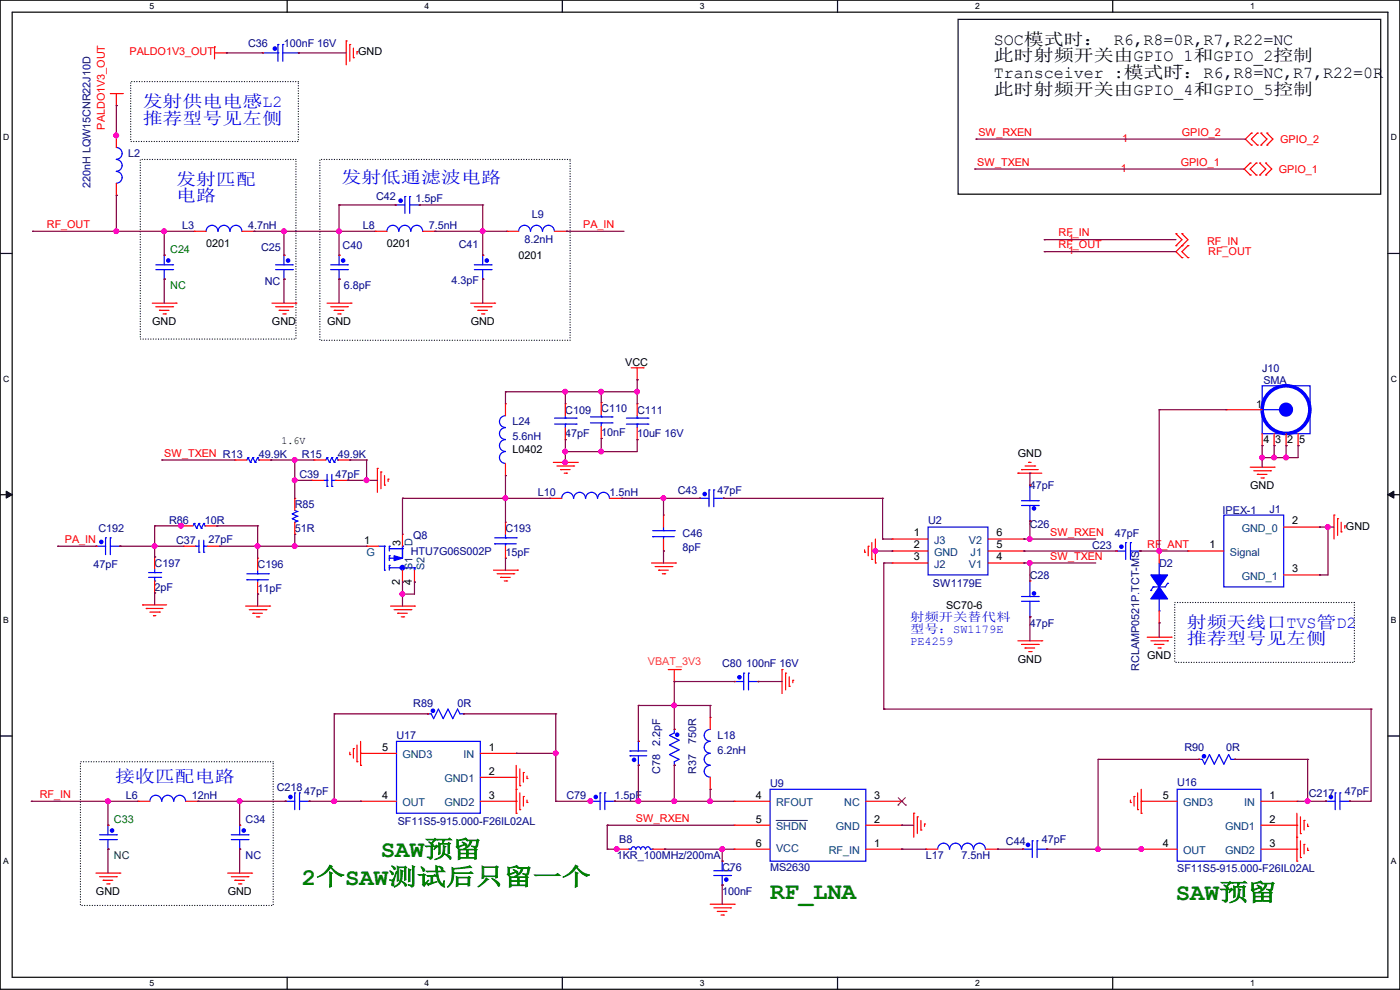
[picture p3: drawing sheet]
<svg xmlns="http://www.w3.org/2000/svg" width="297mm" height="210mm" viewBox="0 0 297 210" stroke-linecap="round" stroke-linejoin="round" font-family="sans-serif">
<defs><g id="words">
<g font-size="5.1" fill="#008000">
<text x="80.8" y="181.9">SAW预留</text>
<text x="64.1" y="187.7">2个SAW测试后只留一个</text>
<text x="163.4" y="190.8">RF_LNA</text>
<text x="249.5" y="191">SAW预留</text>
</g>
<g font-size="3.6">
<text x="210.9" y="9.4">SOC模式时： R6,R8=0R,R7,R22=NC</text>
<text x="210.9" y="13">此时射频开关由GPIO_1和GPIO_2控制</text>
<text x="210.9" y="16.6">Transceiver :模式时：R6,R8=NC,R7,R22=0R</text>
<text x="210.9" y="20.1">此时射频开关由GPIO_4和GPIO_5控制</text>
</g>
<g font-size="3.6" fill="#00f">
<text x="30.3" y="22.6">发射供电电感L2</text>
<text x="30.3" y="26.2">推荐型号见左侧</text>
<text x="37.4" y="39.2">发射匹配</text>
<text x="72.4" y="38.9">发射低通滤波电路</text>
<text x="37.4" y="42.7">电路</text>
<text x="251.8" y="133.1">射频天线口TVS管D2</text>
<text x="251.8" y="136.7">推荐型号见左侧</text>
<text x="24.4" y="165.9">接收匹配电路</text>
</g>
<g font-size="2.5" fill="#00f">
<text x="193.1" y="131.7">射频开关替代料</text>
<text x="193.1" y="134.2">型号：SW1179E</text>
<text x="193.1" y="136.7">PE4259</text>
</g>
<g font-size="2.3" fill="#f00">
<text x="27.5" y="11.8">PALDO1V3_OUT</text>
<text x="22.2" y="27.5" transform="rotate(-90 22.2 27.5)">PALDO1V3_OUT</text>
<text x="207.6" y="28.8">SW_RXEN</text>
<text x="250.7" y="28.8">GPIO_2</text>
<text x="207.3" y="35.1">SW_TXEN</text>
<text x="238" y="30.1">1</text>
<text x="250.5" y="35.1">GPIO_1</text>
<text x="271.6" y="30.3">GPIO_2</text>
<text x="237.8" y="36.4">1</text>
<text x="271.3" y="36.7">GPIO_1</text>
<text x="9.9" y="48.3">RF_OUT</text>
<text x="123.7" y="48.3">PA_IN</text>
<text x="224.6" y="50.1">RF_IN</text>
<text x="224.6" y="52.7">RF_OUT</text>
<text x="226.6" y="51.4">1</text>
<text x="226.6" y="53.9">1</text>
<text x="256.1" y="51.9">RF_IN</text>
<text x="256.3" y="54.2">RF_OUT</text>
<text x="34.8" y="96.9">SW_TXEN R13</text>
<text x="222.8" y="113.6">SW_RXEN</text>
<text x="13.8" y="115.1">PA_IN</text>
<text x="222.8" y="118.7">SW_TXEN</text>
<text x="243.4" y="116.2">RF</text>
<text x="246.4" y="116.2">_ANT</text>
<text x="8.4" y="169.2">RF_IN</text>
<text x="134.9" y="174.3">SW_RXEN</text>
</g>
<g font-size="2.3" fill="#000080">
<text x="52.6" y="10">C36</text>
<text x="60.2" y="10">100nF 16V</text>
<text x="27.2" y="33.4">L2</text>
<text x="19.2" y="39.9" transform="rotate(-90 19.2 39.9)">220nH LQW15CNR22J10D</text>
<text x="79.8" y="42.5">C42</text>
<text x="88.2" y="42.8">1.5pF</text>
<text x="112.8" y="46.3">L9</text>
<text x="38.7" y="48.6">L3</text>
<text x="52.6" y="48.6">4.7nH</text>
<text x="55.4" y="53.2">C25</text>
<text x="72.7" y="52.9">C40</text>
<text x="77" y="48.6">L8</text>
<text x="91" y="48.6">7.5nH</text>
<text x="97.3" y="52.7">C41</text>
<text x="111.3" y="51.6">8.2nH</text>
<text x="56.2" y="60.5">NC</text>
<text x="72.9" y="61.3">6.8pF</text>
<text x="95.8" y="60.3">4.3pF</text>
<text x="267.8" y="78.8">J10</text>
<text x="268" y="81.4">SMA</text>
<text x="119.9" y="87.7">C109</text>
<text x="127.6" y="87.5">C110</text>
<text x="135.2" y="87.7">C111</text>
<text x="108.8" y="90.3">L24</text>
<text x="108.8" y="93.3">5.6nH</text>
<text x="119.9" y="92.8">47pF</text>
<text x="127.6" y="92.5">10nF</text>
<text x="135.2" y="92.8">10uF 16V</text>
<text x="54.9" y="97.1">49.9K</text>
<text x="63.5" y="101.4">C39</text>
<text x="64.1" y="97.1">R15</text>
<text x="71.2" y="101.4">47pF</text>
<text x="71.7" y="97.1">49.9K</text>
<text x="62.5" y="107.8">R85</text>
<text x="114.1" y="105.2">L10</text>
<text x="129.3" y="105.2">1.5nH</text>
<text x="143.8" y="104.7">C43</text>
<text x="152.2" y="104.7">47pF</text>
<text x="218.5" y="103.7">47pF</text>
<text x="20.9" y="112.9">C192</text>
<text x="35.9" y="111.1">R86</text>
<text x="43.5" y="111.1">10R</text>
<text x="62.5" y="112.9">51R</text>
<text x="107.2" y="112.9">C193</text>
<text x="144.8" y="113.9">C46</text>
<text x="196.9" y="111.1">U2</text>
<text x="218.5" y="112.1">C26</text>
<text x="236.5" y="113.9">47pF</text>
<text x="259.4" y="109.1">IPEX-1</text>
<text x="269.3" y="108.8">J1</text>
<text x="37.4" y="115.4">C37</text>
<text x="44.2" y="115.1">27pF</text>
<text x="87.2" y="117.7">HTU7G06S002P</text>
<text x="87.7" y="114.4">Q8</text>
<text x="107.2" y="117.9">15pF</text>
<text x="144.8" y="116.9">8pF</text>
<text x="231.7" y="116.4">C23</text>
<text x="19.9" y="120.5">47pF</text>
<text x="32.8" y="120.2">C197</text>
<text x="32.8" y="125.3">2pF</text>
<text x="54.7" y="120.5">C196</text>
<text x="54.7" y="125.6">11pF</text>
<text x="197.9" y="124.5">SW1179E</text>
<text x="218.5" y="122.8">C28</text>
<text x="245.9" y="120.2">D2</text>
<text x="218.5" y="132.9">47pF</text>
<text x="153.2" y="141.6">C80</text>
<text x="158.3" y="141.6">100nF 16V</text>
<text x="241.7" y="142.3" transform="rotate(-90 241.7 142.3)">RCLAMP0521P.TCT-MS</text>
<text x="87.7" y="149.9">R89</text>
<text x="97.1" y="149.9">0R</text>
<text x="84.1" y="156.8">U17</text>
<text x="140.1" y="158.3" transform="rotate(-90 140.1 158.3)">2.2pF</text>
<text x="147.7" y="157.8" transform="rotate(-90 147.7 157.8)">750R</text>
<text x="152.2" y="156.8">L18</text>
<text x="152.2" y="159.9">6.2nH</text>
<text x="251.2" y="159.3">R90</text>
<text x="260.1" y="159.3">0R</text>
<text x="58.7" y="167.7">C218</text>
<text x="140.1" y="164.1" transform="rotate(-90 140.1 164.1)">C78</text>
<text x="147.7" y="164.1" transform="rotate(-90 147.7 164.1)">R37</text>
<text x="163.4" y="167">U9</text>
<text x="249.7" y="166.7">U16</text>
<text x="26.7" y="169.5">L6</text>
<text x="40.7" y="169.5">12nH</text>
<text x="64.6" y="168.7">47pF</text>
<text x="120.2" y="169.5">C79</text>
<text x="130.3" y="169.5">1.5pF</text>
<text x="277.7" y="169">C217</text>
<text x="285.3" y="168.7">47pF</text>
<text x="52.1" y="174.6">C34</text>
<text x="84.4" y="175.1">SF11S5-915.000-F26IL02AL</text>
<text x="131.4" y="178.9">B8</text>
<text x="213.4" y="179.2">C44</text>
<text x="221" y="178.9">47pF</text>
<text x="52.1" y="182.2">NC</text>
<text x="130.9" y="182.2">1KR_100MHz/200mA</text>
<text x="153.2" y="184.7">C76</text>
<text x="163.4" y="184.7">MS2630</text>
<text x="196.4" y="182.2">L17</text>
<text x="204" y="182.2">7.5nH</text>
<text x="249.7" y="185">SF11S5-915.000-F26IL02AL</text>
<text x="153.2" y="189.8">100nF</text>
</g>
<g font-size="2.3">
<text x="76" y="11.8">GND</text>
<text x="43.7" y="52.4">0201</text>
<text x="82.1" y="52.4">0201</text>
<text x="110" y="54.9">0201</text>
<text x="32.3" y="68.9">GND</text>
<text x="57.7" y="68.9">GND</text>
<text x="69.4" y="68.9">GND</text>
<text x="99.9" y="68.9">GND</text>
<text x="132.6" y="77.6">VCC</text>
<text x="266.5" y="86.4">1</text>
<text x="59.7" y="94.1">1.6V</text>
<text x="268" y="94.1">4</text>
<text x="270.6" y="94.1">3</text>
<text x="273.1" y="94.1">2</text>
<text x="275.6" y="94.1">5</text>
<text x="108.8" y="96.1">L0402</text>
<text x="215.9" y="96.9">GND</text>
<text x="265.2" y="103.7">GND</text>
<text x="193.8" y="113.8">1</text>
<text x="211.4" y="113.8">6</text>
<text x="274.1" y="111.3">2</text>
<text x="285.5" y="112.4">GND</text>
<text x="77.3" y="115.3">1</text>
<text x="85" y="115.9" transform="rotate(-90 85 115.9)">3</text>
<text x="193.8" y="116.3">2</text>
<text x="193.8" y="118.9">3</text>
<text x="211.4" y="118.9">4</text>
<text x="211.4" y="116.3">5</text>
<text x="256.6" y="116.3">1</text>
<text x="84.8" y="124" transform="rotate(-90 84.8 124)">2</text>
<text x="87.4" y="124" transform="rotate(-90 87.4 124)">4</text>
<text x="274.1" y="121.4">3</text>
<text x="200.7" y="129.1">SC70-6</text>
<text x="215.9" y="140.5">GND</text>
<text x="243.4" y="139.8">GND</text>
<text x="81.1" y="159.3">5</text>
<text x="103.7" y="159.3">1</text>
<text x="103.7" y="164.3">2</text>
<text x="81.1" y="169.4">4</text>
<text x="103.7" y="169.4">3</text>
<text x="160.3" y="169.4">4</text>
<text x="185.5" y="169.4">3</text>
<text x="246.7" y="169.4">5</text>
<text x="269.3" y="169.4">1</text>
<text x="160.3" y="179.6">6</text>
<text x="160.3" y="174.5">5</text>
<text x="185.5" y="179.6">1</text>
<text x="185.5" y="174.5">2</text>
<text x="246.7" y="179.6">4</text>
<text x="269.3" y="174.5">2</text>
<text x="269.3" y="179.6">3</text>
<text x="20.4" y="189.8">GND</text>
<text x="48.3" y="189.8">GND</text>
</g>
<g font-size="2.3" fill="#008000">
<text x="36.1" y="53.7">C24</text>
<text x="36.1" y="61.3">NC</text>
<text x="24.2" y="174.6">C33</text>
</g>
<g font-size="2.3" fill="#004080">
<text x="263.4" y="112.9">GND_0</text>
<text x="77.8" y="117.9">G</text>
<text x="87.5" y="115.9" transform="rotate(-90 87.5 115.9)">D</text>
<text x="198.2" y="115.4">J3</text>
<text x="198.2" y="117.9">GND</text>
<text x="205.5" y="115.4">V2</text>
<text x="205.9" y="117.9">J1</text>
<text x="260.9" y="117.9">Signal</text>
<text x="87.5" y="120.9" transform="rotate(-90 87.5 120.9)">S1</text>
<text x="90" y="120.9" transform="rotate(-90 90 120.9)">S2</text>
<text x="198.2" y="120.5">J2</text>
<text x="205.5" y="120.5">V1</text>
<text x="263.4" y="123">GND_1</text>
<text x="85.4" y="160.9">GND3</text>
<text x="98.3" y="160.9">IN</text>
<text x="94.3" y="165.9">GND1</text>
<text x="85.4" y="171">OUT</text>
<text x="94.3" y="171">GND2</text>
<text x="164.6" y="171">RFOUT</text>
<text x="179.1" y="171">NC</text>
<text x="251" y="171">GND3</text>
<text x="263.9" y="171">IN</text>
<text x="164.6" y="176.1">SHDN</text>
<text x="177.3" y="176.1">GND</text>
<text x="259.9" y="176.1">GND1</text>
<text x="164.6" y="180.7">VCC</text>
<text x="175.8" y="181.2">RF_IN</text>
<text x="251" y="181.2">OUT</text>
<text x="259.9" y="181.2">GND2</text>
</g>
<text font-size="2.3" fill="#ff8000" x="137.5" y="141.1">VBAT_3V3</text>
<text font-size="2.3" fill="#004040" x="24.2" y="182.2">NC</text>
<g font-size="1.8">
<text x="31.7" y="1.9">5</text>
<text x="90.1" y="1.9">4</text>
<text x="148.5" y="1.9">3</text>
<text x="206.8" y="1.9">2</text>
<text x="265.2" y="1.9">1</text>
<text x=".7" y="29.8">D</text>
<text x="295.1" y="29.8">D</text>
<text x=".7" y="80.9">C</text>
<text x="295.1" y="80.9">C</text>
<text x=".7" y="132.1">B</text>
<text x="295.1" y="132.1">B</text>
<text x=".7" y="183.3">A</text>
<text x="295.1" y="183.3">A</text>
<text x="31.7" y="209.2">5</text>
<text x="90.1" y="209.2">4</text>
<text x="148.5" y="209.2">3</text>
<text x="206.8" y="209.2">2</text>
<text x="265.2" y="209.2">1</text>
</g>
</g></defs>
<g fill="none" stroke="#000" stroke-width=".25">
<path d="M0 0h297v209.8h-297zM2.6 2.6h291.8v204.7h-291.8zM60.9 0v2.6M119.3 0v2.6M177.7 0v2.6M203.2 4.1h89.7v37.1h-89.7zM236.1 0v2.6M0 53.8h2.6M294.4 53.8h2.6M0 104.9h2.6M294.4 104.9h2.6M0 156.1h2.6"/>
<path d="M294.4 156.1h2.6M60.9 207.3v2.5M119.3 207.3v2.5M177.7 207.3v2.5M236.1 207.3v2.5"/>
</g>
<path d="M1.3 104.2l1.3 .7-1.3 .8zM294.4 104.9l1.3-.7v1.5z" fill="#000"/>
<path d="M1.3 104.2l1.3 .7-1.3 .8zM294.4 104.9l1.3-.7v1.5z" fill="none" stroke="#000" stroke-width=".21"/>
<path d="M27.7 17.3h35.6v12.7h-35.6zM29.8 33.8h33v38.1h-33zM67.9 33.8h53v38.4h-53zM249.2 127.8h38.1v12.7h-38.1zM17.1 161.6h40.9v30.5h-40.9z" fill="none" stroke="#000" stroke-width=".25" stroke-dasharray="0 .5"/>
<g fill="none" stroke="#f00" stroke-width=".25">
<path d="M23.4 19.9h2.6M24.7 19.9v2.5M26 19.9h.1M45.5 9.9h.1M45.5 11.2h2.5M45.5 9.9v2.6M48 11.2h.1M73.4 8.7h.1M73.4 8.7v5.1M74.2 9.4h.1M74.2 9.4v3.6M75 12.2h.1"/>
<path d="M75 10.2v2M75.7 11h.1M75.7 11v.5M24.7 22.4h.1M265.2 34.6h.1M265.2 37.1h.1M265.2 34.6l-1.3 1.3 1.3 1.2M265.5 28.2h.1M265.5 30.8h.1M265.5 28.2l-1.3 1.3 1.3 1.3M266.5 37.1h.1M266.5 34.6h.1"/>
<path d="M266.5 34.6l-1.3 1.3 1.3 1.2M266.7 30.8h.1M266.7 28.2h.1M266.7 28.2l-1.2 1.3 1.2 1.3M267.3 37.1h.1M267.3 34.6h.1M267.3 34.6l1.2 1.3-1.2 1.2M267.5 30.8h.1M267.5 28.2h.1M267.5 28.2l1.3 1.3-1.3 1.3M268.5 34.6h.1M268.5 37.1h.1"/>
<path d="M268.5 34.6l1.3 1.3-1.3 1.2M268.8 28.2h.1M268.8 30.8h.1M268.8 28.2l1.2 1.3-1.2 1.3M107.5 49.1h.1M107.5 49.1h2.5M117.6 49.1h2.6M120.2 49.1h.1M249.5 49.6h.1M249.5 52.1h.1M249.5 49.6l1.2 1.2-1.2 1.3M250.7 49.6h.1"/>
<path d="M250.7 52.1h.1M250.7 54.7h.1M250.7 49.6l1.3 1.2-2.5 2.6 1.2 1.3M252 54.7h.1M252 52.1h.1M252 52.1l-1.3 1.3 1.3 1.3M32.3 64.3h5.1M33.1 65.1h3.5M33.8 65.8h.1M33.8 65.8h2.1M34.6 66.6h.5M35.1 66.6h.1"/>
<path d="M36.6 65.1h.1M37.4 64.3h.1M57.7 64.3h5.1M58.5 65.1h3.5M59.2 65.8h.1M59.2 65.8h2.1M60 66.6h.5M60.5 66.6h.1M62 65.1h.1M62.8 64.3h.1M69.4 64.3h5.1M70.1 65.1h3.6"/>
<path d="M70.9 65.8h.1M70.9 65.8h2M71.7 66.6h.5M72.2 66.6h.1M73.7 65.1h.1M74.5 64.3h.1M99.9 64.3h5M100.6 65.1h3.6M101.4 65.8h.1M101.4 65.8h2M102.2 66.6h.5M102.7 66.6h.1"/>
<path d="M104.2 65.1h.1M104.9 64.3h.1M133.9 78h2.5M135.2 78v2.6M136.4 78h.1M80.1 99.4h.1M80.1 99.4v5M117.4 98.1h5.1M118.2 98.8h3.5M118.9 99.6h.1M118.9 99.6h2M121.7 98.8h.1"/>
<path d="M122.5 98.1h.1M135.2 80.6h.1M216.7 99.6h.1M216.7 99.6h3.6M217.5 98.8h2M218.2 98.1h.1M218.2 98.1h.5M219.5 98.8h.1M265.2 99.1h5.1M266 99.9h3.5M269.5 99.9h.1M270.3 99.1h.1"/>
<path d="M62.5 105.7h.1M62.5 113.3h.1M62.5 105.7v2.5M62.5 110.8v2.5M80.8 100.1h.1M80.8 100.1v3.6M81.6 102.9h.1M81.6 100.9v2M82.3 101.6h.1M82.3 101.6v.6M116.6 105.7h.1M116.6 105.7h2.6"/>
<path d="M119.7 100.4h.5M120.2 100.4h.1M129.3 105.7h2.6M131.9 105.7h.1M138.2 119.4h5.1M143.3 119.4h.1M183.4 117.1h.1M183.4 116.6v.5M184.2 115.9h.1M184.2 115.9v2M185 118.7h.1M185 115.1v3.6"/>
<path d="M185.7 119.4h.1M185.7 114.3v5.1M215.9 100.4h.1M215.9 100.4h5.1M266.7 100.6h.1M266.7 100.6h2.1M267.5 101.4h.5M268 101.4h.1M283 109.3h.1M283 109.3v5M283.8 110h.1M283.8 110v3.6"/>
<path d="M284.5 112.8h.1M284.5 110.8v2M285.3 111.5h.1M285.3 111.5v.6M30.3 128.3h.1M30.3 128.3h5M31 129.1h.1M31 129.1h3.6M31.8 129.8h2M32.6 130.6h.1M32.6 130.6h.5M33.8 129.8h.1"/>
<path d="M52.1 128.6h5.1M52.9 129.3h3.5M53.6 130.1h.1M53.6 130.1h2.1M54.4 130.9h.5M54.9 130.9h.1M56.4 129.3h.1M57.2 128.6h.1M82.8 128.6h5.1M83.6 129.3h3.6M84.4 130.1h.1M84.4 130.1h2"/>
<path d="M85.1 130.9h.5M85.6 130.9h.1M87.2 129.3h.1M87.9 128.6h.1M104.7 120.9h5.1M105.5 121.7h3.5M106.2 122.5h.1M106.2 122.5h2M107 123.2h.5M107.5 123.2h.1M109 121.7h.1M109.8 120.9h.1"/>
<path d="M139 120.2h3.5M139.7 120.9h.1M139.7 120.9h2.1M140.5 121.7h.5M141 121.7h.1M142.5 120.2h.1M215.9 135.9h5.1M216.7 136.7h3.6M217.5 137.5h.1M217.5 137.5h2M218.2 138.2h.5M218.7 138.2h.1"/>
<path d="M220.3 136.7h.1M221 135.9h.1M243.4 135.2h5.1M244.1 135.9h3.6M244.9 136.7h.1M244.9 136.7h2M245.7 137.5h.5M246.2 137.5h.1M247.7 135.9h.1M248.5 135.2h.1M74.2 159.6v.5M75 158.8h.1"/>
<path d="M75 158.8v2M75.7 158v3.6M76.5 157.3v5M141.8 142h2.5M143 144.6h.1M143 142v2.6M144.3 142h.1M165.9 142h.1M165.9 142v5.1M166.7 142.8h.1M166.7 142.8v3.5M167.4 145.6h.1"/>
<path d="M167.4 143.6v2M168.2 144.3h.1M168.2 144.3v.5M74.2 160.1h.1M75.7 161.6h.1M76.5 162.3h.1M109.5 167.4h.1M109.5 172.5h.1M109.5 162.3v10.2M110.3 166.7h.1M110.3 171.7h.1M110.3 163.1v3.6"/>
<path d="M110.3 168.2v3.5M111 163.9h.1M111 169h.1M111 163.9v2M111 169v2M111.8 165.1h.1M111.8 170.2h.1M111.8 164.6v.5M111.8 169.7v.5M193.8 172.5h.1M193.8 172.5v5.1M194.6 173.3h.1"/>
<path d="M194.6 173.3v3.5M195.4 176.1h.1M195.4 174v2.1M196.1 174.8h.1M196.1 174.8v.5M239.8 170.2h.1M239.8 169.7v.5M240.6 169h.1M240.6 169v2M241.3 171.7h.1M241.3 168.2v3.5M242.1 172.5h.1"/>
<path d="M242.1 167.4v5.1M275.1 177.6h.1M275.1 172.5v10.2M275.9 176.8h.1M275.9 173.3v3.5M275.9 178.4v3.5M276.6 174h.1M276.6 179.1h.1M276.6 174v2.1M276.6 179.1v2M277.4 175.3h.1M277.4 174.8v.5"/>
<path d="M277.4 179.9v.5M20.4 185.2h5M21.1 186h3.6M21.9 186.7h.1M21.9 186.7h2M22.6 187.5h.6M23.2 187.5h.1M24.7 186h.1M25.4 185.2h.1M48.3 185.2h5.1M49.1 186h3.5M49.8 186.7h.1"/>
<path d="M49.8 186.7h2.1M50.6 187.5h.5M51.1 187.5h.1M52.6 186h.1M53.4 185.2h.1M150.7 191.8h5M151.4 192.6h3.6M152.2 193.3h.1M152.2 193.3h2M153 194.1h.5M153.5 194.1h.1M155 192.6h.1"/>
<path d="M155.7 191.8h.1M196.4 180.1h.1M196.4 180.1h2.5M209.1 180.1h2.5M211.6 180.1h.1M275.1 182.7h.1M275.9 181.9h.1M277.4 180.4h.1"/>
</g>
<g fill="none" stroke="#00f" stroke-width=".25">
<path d="M110 49.1a1.25 1.25 0 0 1 1.3-1.3 1.25 1.25 0 0 1 1.2 1.3 1.29 1.29 0 0 1 1.3-1.3 1.29 1.29 0 0 1 1.3 1.3 1.25 1.25 0 0 1 1.3-1.3 1.25 1.25 0 0 1 1.2 1.3M62 109h.1M62 110h.1M62 109l1 .5M62 110l1 .5M62.5 110.8h.1M62.5 108.2l.5 .3M63 108.5h.1M63 109.5h.1M63 110.5h.1M63 108.5l-1 .5M63 109.5l-1 .5"/>
<path d="M63 110.5l-.5 .3M119.2 105.7a1.25 1.25 0 0 1 1.2-1.3 1.25 1.25 0 0 1 1.3 1.3M121.7 105.7a1.25 1.25 0 0 1 1.3-1.3 1.25 1.25 0 0 1 1.2 1.3M124.2 105.7a1.25 1.25 0 0 1 1.3-1.3 1.25 1.25 0 0 1 1.2 1.3M126.8 105.7a1.25 1.25 0 0 1 1.2-1.3 1.25 1.25 0 0 1 1.3 1.3M21.1 178.1h3.6M21.1 177.1h3.6M22.9 175h.1M22.9 175v2.1M22.9 178.1v2M24.7 178.1h.1M24.7 177.1h.1"/>
<path d="M22.9 180.1h.1M198.9 180.1a1.25 1.25 0 0 1 1.3-1.2 1.25 1.25 0 0 1 1.2 1.2M201.5 180.1a1.25 1.25 0 0 1 1.2-1.2 1.25 1.25 0 0 1 1.3 1.2M204 180.1a1.25 1.25 0 0 1 1.3-1.2 1.25 1.25 0 0 1 1.2 1.2 1.27 1.27 0 0 1 1.3-1.2 1.27 1.27 0 0 1 1.2 1.2"/>
</g>
<circle cx="23.8" cy="176.2" r=".36" fill="#00f"/>
<g fill="none" stroke="#00f" stroke-width=".25">
<path d="M148.4 105.7h.1M148.4 105.7h2M150.4 103.9h.1M150.4 103.9v3.6M151.4 103.9h.1M151.4 103.9v3.6M151.4 105.7h2.1M153.5 105.7h.1"/>
<circle cx="23.8" cy="176.2" r=".36"/>
</g>
<path d="M22.9 175h.1M22.9 180.1h.1" fill="none" stroke="#f00" stroke-width=".25"/>
<circle cx="149.5" cy="104.8" r=".36" fill="#00f"/>
<g fill="none" stroke="#00f" stroke-width=".25">
<path d="M216.7 127.6h3.6M216.7 126.5h3.6M218.5 126.5h.1M218.5 130.9h.1M218.5 123.2v3.3M218.5 127.6v3.3M220.3 127.6h.1M220.3 126.5h.1"/>
<circle cx="149.5" cy="104.8" r=".36"/>
</g>
<path d="M148.4 105.7h.1M153.5 105.7h.1" fill="none" stroke="#f00" stroke-width=".25"/>
<circle cx="219.3" cy="125.9" r=".36" fill="#00f"/>
<g fill="none" stroke="#00f" stroke-width=".25">
<path d="M151.4 184.7h3.6M151.4 185.7h3.6M153.2 187.7h.1M153.2 182.7h.1M153.2 182.7v2M153.2 185.7v2M155 184.7h.1M155 185.7h.1"/>
<circle cx="219.3" cy="125.9" r=".36"/>
</g>
<path d="M218.5 123.2h.1M218.5 130.9h.1" fill="none" stroke="#f00" stroke-width=".25"/>
<circle cx="154.1" cy="186.6" r=".36" fill="#00f"/>
<g fill="none" stroke="#00f" stroke-width=".25">
<path d="M49.1 178.1h3.5M49.1 177.1h3.5M50.8 175h.1M50.8 175v2.1M50.8 178.1v2M52.6 178.1h.1M52.6 177.1h.1M50.8 180.1h.1"/>
<circle cx="154.1" cy="186.6" r=".36"/>
</g>
<path d="M153.2 187.7h.1M153.2 182.7h.1" fill="none" stroke="#f00" stroke-width=".25"/>
<circle cx="51.7" cy="176.2" r=".36" fill="#00f"/>
<g fill="none" stroke="#00f" stroke-width=".25">
<path d="M100.6 57.2h3.6M100.6 56.2h3.6M102.4 54.1h.1M102.4 59.2h.1M102.4 54.1v2.1M102.4 57.2v2M104.2 57.2h.1M104.2 56.2h.1"/>
<circle cx="51.7" cy="176.2" r=".36"/>
</g>
<path d="M50.8 175h.1M50.8 180.1h.1" fill="none" stroke="#f00" stroke-width=".25"/>
<circle cx="103.3" cy="55.3" r=".36" fill="#00f"/>
<g fill="none" stroke="#00f" stroke-width=".25">
<path d="M83.9 43.5h.1M83.9 43.5h2M85.9 41.7h.1M85.9 41.7v3.6M86.9 41.7h.1M86.9 41.7v3.6M86.9 43.5h2M88.9 43.5h.1M41.2 111h.1M41.2 111l-.3 .5M41.2 111l.5 1.1M41.7 112.1h.1"/>
<path d="M42.2 111h.1M42.2 111l-.5 1.1M42.2 111l.5 1.1M42.7 112.1h.1M43.2 111h.1M43.2 111l-.5 1.1M43.2 111l.3 .5M43.5 111.5h.1"/>
<circle cx="103.3" cy="55.3" r=".36"/>
</g>
<path d="M102.4 54.1h.1M102.4 59.2h.1M38.4 111.5h.1M38.4 111.5h2.5M43.5 111.5h2.5M46 111.5h.1" fill="none" stroke="#f00" stroke-width=".25"/>
<circle cx="85" cy="42.6" r=".36" fill="#00f"/>
<g fill="none" stroke="#00f" stroke-width=".25">
<path d="M52.4 123h.1M52.4 121.7h4.5M52.4 123h4.5M54.7 123h.1M54.7 121.7h.1M54.7 120.9v.8M54.7 123v.5M56.9 121.7h.1M143 154.7h.1M143 154.7v.8l-1 .5 2.1 1-2.1 1 2.1 1-2.1 1.1 2.1 1-1.1 .5v.7M143 162.3h.1"/>
<circle cx="85" cy="42.6" r=".36"/>
</g>
<path d="M83.9 43.5h.1M88.9 43.5h.1M54.7 118.4h.1M54.7 118.4v2.5M54.7 126h.1M54.7 123.5v2.5" fill="none" stroke="#f00" stroke-width=".25"/>
<circle cx="143.7" cy="155.9" r=".36" fill="#00f"/>
<g fill="none" stroke="#00f" stroke-width=".25">
<path d="M80.3 115.9h1.3M81.6 115.9h.1M81.6 115.9v5M82.6 115.9h.1M82.6 117.9h.1M82.6 119.9h.1M82.6 116.4h2.8M82.6 115.9v1M82.6 117.9v1M82.6 119.9v1M85.1 116.4h.1M85.4 115.9h.1"/>
<path d="M85.4 116.4h.1M85.4 115.9v2.5M81.6 120.9h.1"/>
<circle cx="143.7" cy="155.9" r=".36"/>
</g>
<path d="M143 154.7h.1M143 162.3h.1" fill="none" stroke="#f00" stroke-width=".25"/>
<path d="M83.6 117.9l1.8 .5-1.8 .5z" fill="#00f"/>
<path d="M82.6 118.4h.1M82.6 118.4h1.5M83.6 117.9l1.8 .5-1.8 .5zM85.4 120.4h.1M85.4 120.4v.5M87.9 120.4h.1M87.9 120.7h.1M87.9 120.4v.5" fill="none" stroke="#00f" stroke-width=".25"/>
<circle cx="85.4" cy="120.4" r=".49" fill="#00f"/>
<g fill="none" stroke="#00f" stroke-width=".25">
<path d="M43.7 49.1a1.25 1.25 0 0 1 1.3-1.3 1.25 1.25 0 0 1 1.2 1.3 1.29 1.29 0 0 1 1.3-1.3 1.29 1.29 0 0 1 1.3 1.3 1.25 1.25 0 0 1 1.3-1.3 1.25 1.25 0 0 1 1.2 1.3M82.6 120.4h.1M82.6 120.4h5.3M90.7 151.4h.1M90.7 151.4h.8l.5 1 1-2 1 2 1-2 1.1 2 1-2 .5 1h.7M98.3 151.4h.1"/>
<circle cx="85.4" cy="120.4" r=".49"/>
</g>
<path d="M41.2 49.1h.1M41.2 49.1h2.5M51.4 49.1h2.5M53.9 49.1h.1M77.8 115.9h.1M77.8 115.9h2.5M85.4 113.3h.1M85.4 113.3v2.6M85.4 123.5h.1M85.4 120.9v2.6M87.9 123.5h.1M87.9 120.9v2.6" fill="none" stroke="#f00" stroke-width=".25"/>
<circle cx="91.8" cy="150.8" r=".36" fill="#00f"/>
<g fill="none" stroke="#00f" stroke-width=".25">
<path d="M24.7 31.3a1.25 1.25 0 0 1 1.2 1.2 1.25 1.25 0 0 1-1.2 1.3M24.7 33.8a1.25 1.25 0 0 1 1.2 1.3 1.25 1.25 0 0 1-1.2 1.2M24.7 36.4a1.25 1.25 0 0 1 1.2 1.2 1.25 1.25 0 0 1-1.2 1.3M82.1 49.1a1.25 1.25 0 0 1 1.2-1.3 1.25 1.25 0 0 1 1.3 1.3M84.6 49.1a1.25 1.25 0 0 1 1.3-1.3 1.25 1.25 0 0 1 1.2 1.3M87.2 49.1a1.25 1.25 0 0 1 1.2-1.3 1.25 1.25 0 0 1 1.3 1.3M31.5 121.5h2.6M31.5 122.5h2.6M32.8 123.2h.1M32.8 121.5h.1M32.8 120.7v.8M32.8 122.5v.7"/>
<path d="M34.1 121.5h.1M34.1 122.5h.1M150.7 159.8a1.25 1.25 0 0 0-1.3 1.3 1.25 1.25 0 0 0 1.3 1.2M150.7 154.7a1.27 1.27 0 0 0-1.3 1.3 1.27 1.27 0 0 0 1.3 1.3 1.25 1.25 0 0 0-1.3 1.2 1.25 1.25 0 0 0 1.3 1.3M150.7 162.3a1.25 1.25 0 0 0-1.3 1.3 1.25 1.25 0 0 0 1.3 1.2M254.3 161.1h.1M254.3 161.1h.8l.5 1 1-2 1 2 1-2 1 2 1-2 .6 1h.7M261.9 161.1h.1"/>
<circle cx="91.8" cy="150.8" r=".36"/>
</g>
<g fill="none" stroke="#f00" stroke-width=".25">
<path d="M24.7 28.7h.1M24.7 28.7v2.6M24.7 38.9v2.5M24.7 41.4h.1M79.5 49.1h.1M79.5 49.1h2.6M89.7 49.1h2.5M92.2 49.1h.1M32.8 118.2h.1M32.8 118.2v2.5M32.8 125.8h.1M32.8 123.2v2.6"/>
<path d="M90.7 151.4h.1M98.3 151.4h.1M150.7 152.2h.1M150.7 152.2v2.5M150.7 167.4h.1M150.7 164.9v2.5"/>
</g>
<circle cx="255.4" cy="160.4" r=".36" fill="#00f"/>
<g fill="none" stroke="#00f" stroke-width=".25">
<path d="M245.9 119.4v2.6M244.6 124.5h.1M244.6 124.5h2.6M245.9 122h.1M245.9 129.6h.1M245.9 127v2.6"/>
<circle cx="255.4" cy="160.4" r=".36"/>
</g>
<path d="M254.3 161.1h.1M261.9 161.1h.1" fill="none" stroke="#f00" stroke-width=".25"/>
<path d="M244.1 122h3.6l-1.8 2.5z" fill-rule="evenodd" fill="#00f"/>
<path d="M244.1 122h3.6l-1.8 2.5zM244.1 125.3h.1M244.6 124.5l-.5 .8M247.7 123.7h.1M247.7 123.7l-.5 .8" fill="none" stroke="#00f" stroke-width=".25"/>
<path d="M245.9 124.5l1.8 2.5h-3.6z" fill-rule="evenodd" fill="#00f"/>
<g fill="none" stroke="#00f" stroke-width=".25">
<path d="M107.2 90.7a1.27 1.27 0 0 0-1.2 1.3 1.27 1.27 0 0 0 1.2 1.3 1.27 1.27 0 0 0-1.2 1.2 1.27 1.27 0 0 0 1.2 1.3 1.25 1.25 0 0 0-1.2 1.2 1.25 1.25 0 0 0 1.2 1.3M107.2 88.2a1.25 1.25 0 0 0-1.2 1.2 1.25 1.25 0 0 0 1.2 1.3M20.4 115.9h.1M20.4 115.9h2M22.4 114.1h.1M22.4 114.1v3.5M23.4 114.1h.1M23.4 114.1v3.5M23.4 115.9h2M25.4 115.9h.1M138.5 113.8h.1M138.5 112.6h4.5"/>
<path d="M138.5 113.8h4.5M140.8 113.8h.1M140.8 112.6h.1M140.8 111.8v.8M140.8 113.8v.5M143 112.6h.1M245.9 124.5l1.8 2.5h-3.6z"/>
</g>
<path d="M107.2 85.6h.1M107.2 85.6v2.6M107.2 98.3v2.6M107.2 100.9h.1M140.8 116.9h.1M140.8 109.3h.1M140.8 109.3v2.5M140.8 114.3v2.6M245.9 116.9h.1M245.9 116.9v2.5M245.9 132.1h.1M245.9 129.6v2.5" fill="none" stroke="#f00" stroke-width=".25"/>
<circle cx="21.5" cy="115" r=".36" fill="#00f"/>
<g fill="none" stroke="#00f" stroke-width=".25">
<path d="M33.1 57.2h3.5M33.1 56.2h3.5M34.8 54.1h.1M34.8 59.2h.1M34.8 54.1v2.1M34.8 57.2v2M36.6 57.2h.1M36.6 56.2h.1M267.8 81.8h10.1v10.2h-10.1zM267.8 86.9h.1M267.8 86.9h5M249.7 167.4h17.8v15.3h-17.8z"/>
<circle cx="21.5" cy="115" r=".36"/>
</g>
<g fill="none" stroke="#f00" stroke-width=".25">
<path d="M260.1 86.9h.1M260.1 86.9h7.7M267.8 94.5h.1M267.8 92v2.5M270.3 94.5h.1M270.3 92v2.5M272.8 94.5h.1M272.8 92v2.5M275.4 94.5h.1M275.4 92v2.5M20.4 115.9h.1M25.4 115.9h.1"/>
<path d="M242.1 170h.1M242.1 170h7.6M267.5 170h7.6M267.5 175h7.6M275.1 170h.1M275.1 175h.1M242.1 180.1h.1M242.1 180.1h7.6M267.5 180.1h7.6M275.1 180.1h.1"/>
</g>
<circle cx="272.8" cy="86.9" r="5.1" fill="none" stroke="#00f" stroke-width=".76"/>
<circle cx="272.8" cy="86.9" r=".74" fill="none" stroke="#00f" stroke-width="1.5"/>
<circle cx="35.7" cy="55.3" r=".36" fill="#00f"/>
<g fill="none" stroke="#00f" stroke-width=".25">
<path d="M117.6 90h4.6M117.6 88.7h4.6M119.9 88.7h.1M119.9 90h.1M119.9 88.2v.5M119.9 90v.7M122.2 90h.1M122.2 88.7h.1M281.2 170h.1M281.2 170h2.1M283.3 168.2h.1M283.3 168.2v3.5"/>
<path d="M284.3 168.2h.1M284.3 168.2v3.5M284.3 170h2M286.3 170h.1"/>
<circle cx="35.7" cy="55.3" r=".36"/>
</g>
<path d="M34.8 54.1h.1M34.8 59.2h.1M119.9 85.6h.1M119.9 93.3h.1M119.9 85.6v2.6M119.9 90.7v2.6" fill="none" stroke="#f00" stroke-width=".25"/>
<circle cx="282.3" cy="169.1" r=".36" fill="#00f"/>
<g fill="none" stroke="#00f" stroke-width=".25">
<path d="M236.8 116.9h.1M236.8 116.9h2M238.8 115.1h.1M238.8 115.1v3.6M239.8 115.1h.1M239.8 115.1v3.6M239.8 116.9h2.1M241.9 116.9h.1"/>
<circle cx="282.3" cy="169.1" r=".36"/>
</g>
<path d="M281.2 170h.1M286.3 170h.1" fill="none" stroke="#f00" stroke-width=".25"/>
<circle cx="237.9" cy="116" r=".36" fill="#00f"/>
<g fill="none" stroke="#00f" stroke-width=".25">
<path d="M41.4 115.9h.1M41.4 115.9h.8M42.2 117.1h.1M42.2 114.6v2.5M43.2 117.1h.1M43.2 115.9h.1M43.2 114.6v2.5M43.2 115.9h.8M104.9 115.4h.1M104.9 114.1h4.6M104.9 115.4h4.6M107.2 115.4h.1"/>
<path d="M107.2 114.1h.1M107.2 113.3v.8M107.2 115.4v.5M109.5 114.1h.1M84.1 157.3h17.8v15.2h-17.8zM133.6 159.3h.1M133.6 159.3h3.6M135.4 157.3h.1M135.4 157.3v2M133.6 160.3h.1M133.6 160.3h3.6M135.4 162.3h.1"/>
<path d="M135.4 160.3v2M133.4 180.1h.1M134.9 180.1a.49 .49 0 0 0-.5-.5 .49 .49 0 0 0-.5 .5h-.5M135.9 180.1a.49 .49 0 0 0-.5-.5 .49 .49 0 0 0-.5 .5M136.9 180.1a.49 .49 0 0 0-.5-.5 .49 .49 0 0 0-.5 .5M136.9 180.1a.49 .49 0 0 1 .5-.5 .49 .49 0 0 1 .5 .5h.6M138.5 180.1h.1"/>
<circle cx="237.9" cy="116" r=".36"/>
</g>
<g fill="none" stroke="#f00" stroke-width=".25">
<path d="M38.9 115.9h.1M38.9 115.9h2.5M44 115.9h2.5M46.5 115.9h.1M107.2 118.4h.1M107.2 110.8h.1M107.2 110.8v2.5M107.2 115.9v2.5M236.8 116.9h.1M241.9 116.9h.1M76.5 159.8h.1M76.5 159.8h7.6"/>
<path d="M101.9 159.8h7.6M109.5 159.8h.1M76.5 170h.1M76.5 170h7.6M101.9 164.9h7.6M101.9 170h7.6M109.5 164.9h.1M109.5 170h.1M130.9 180.1h.1M130.9 180.1h2.5M138.5 180.1h2.5M141 180.1h.1"/>
</g>
<circle cx="134.5" cy="161.2" r=".36" fill="#00f"/>
<g fill="none" stroke="#00f" stroke-width=".25">
<path d="M219 178.4h.1M219 178.4v3.5M220 178.4h.1M220 178.4v3.5M217 180.1h.1M217 180.1h2M220 180.1h2M222 180.1h.1"/>
<circle cx="134.5" cy="161.2" r=".36"/>
</g>
<path d="M135.4 157.3h.1M135.4 162.3h.1" fill="none" stroke="#f00" stroke-width=".25"/>
<circle cx="218.1" cy="179.2" r=".36" fill="#00f"/>
<g fill="none" stroke="#00f" stroke-width=".25">
<path d="M52.6 97.1h.1M52.6 97.1l-.2 .5M52.6 97.1l.5 1M53.1 98.1h.1M53.6 97.1h.1M53.6 97.1l-.5 1M53.6 97.1l.5 1M54.1 98.1h.1M54.7 97.1h.1M54.7 97.1l-.6 1M54.7 97.1l.2 .5M54.9 97.6h.1"/>
<path d="M125.3 89.7h4.5M125.3 88.4h4.5M127.6 88.4h.1M127.6 89.7h.1M127.6 87.9v.5M127.6 89.7v.8M129.8 89.7h.1M129.8 88.4h.1M60.5 170h.1M60.5 170h2M62.5 168.2h.1M62.5 168.2v3.5"/>
<path d="M63.5 168.2h.1M63.5 168.2v3.5M63.5 170h2.1M65.6 170h.1"/>
<circle cx="218.1" cy="179.2" r=".36"/>
</g>
<path d="M49.8 97.6h.1M49.8 97.6h2.6M54.9 97.6h2.5M57.4 97.6h.1M127.6 85.4h.1M127.6 93h.1M127.6 85.4v2.5M127.6 90.5v2.5M217 180.1h.1M222 180.1h.1" fill="none" stroke="#f00" stroke-width=".25"/>
<circle cx="61.6" cy="169.1" r=".36" fill="#00f"/>
<g fill="none" stroke="#00f" stroke-width=".25">
<path d="M69.4 97.1h.1M69.4 97.1l-.3 .5M69.4 97.1l.5 1M69.9 98.1h.1M70.4 97.1h.1M70.4 97.1l-.5 1M70.4 97.1l.5 1M70.9 98.1h.1M71.4 97.1h.1M71.4 97.1l-.5 1M71.4 97.1l.3 .5M71.7 97.6h.1"/>
<path d="M132.9 90h4.6M132.9 88.7h4.6M135.2 88.7h.1M135.2 90h.1M135.2 88.2v.5M135.2 90v.7M137.5 90h.1M137.5 88.7h.1M68.6 101.9h.8M69.4 103.2h.1M69.4 101.9h.1M69.4 100.6v2.6"/>
<path d="M70.4 103.2h.1M70.4 100.6v2.6M70.4 101.9h.8M71.2 101.9h.1M125.3 170h.1M125.3 170h2M127.3 168.2h.1M127.3 168.2v3.5M128.3 168.2h.1M128.3 168.2v3.5M128.3 170h2M130.3 170h.1"/>
<circle cx="61.6" cy="169.1" r=".36"/>
</g>
<g fill="none" stroke="#f00" stroke-width=".25">
<path d="M66.6 97.6h.1M66.6 97.6h2.5M71.7 97.6h2.5M74.2 97.6h.1M135.2 85.6h.1M135.2 93.3h.1M135.2 85.6v2.6M135.2 90.7v2.6M66.1 101.9h.1M66.1 101.9h2.5M71.2 101.9h2.5M73.7 101.9h.1"/>
<path d="M60.5 170h.1M65.6 170h.1"/>
</g>
<circle cx="126.4" cy="169.1" r=".36" fill="#00f"/>
<g fill="none" stroke="#00f" stroke-width=".25">
<path d="M216.7 106.2h3.6M216.7 107.2h3.6M218.5 107.2h.1M218.5 102.9h.1M218.5 102.9v3.3M218.5 107.2v3.3M220.3 106.2h.1M220.3 107.2h.1"/>
<circle cx="126.4" cy="169.1" r=".36"/>
</g>
<path d="M125.3 170h.1M130.3 170h.1" fill="none" stroke="#f00" stroke-width=".25"/>
<circle cx="219.3" cy="107.8" r=".36" fill="#00f"/>
<g fill="none" stroke="#00f" stroke-width=".25">
<path d="M196.9 111.8h12.7v10.2h-12.7zM155.7 144.6h.1M155.7 144.6h2.1M157.8 142.8h.1M157.8 142.8v3.5M158.8 142.8h.1M158.8 142.8v3.5M158.8 144.6h2M160.8 144.6h.1M31.8 170a1.25 1.25 0 0 1 1.2-1.3 1.25 1.25 0 0 1 1.3 1.3 1.27 1.27 0 0 1 1.3-1.3 1.27 1.27 0 0 1 1.2 1.3M36.9 170a1.25 1.25 0 0 1 1.2-1.3 1.25 1.25 0 0 1 1.3 1.3M163.4 167.4h20.3v15.3h-20.3z"/>
<circle cx="219.3" cy="107.8" r=".36"/>
</g>
<g fill="none" stroke="#f00" stroke-width=".25">
<path d="M189.3 114.3h.1M189.3 116.9h.1M189.3 119.4h.1M189.3 114.3h7.6M189.3 116.9h7.6M189.3 119.4h7.6M209.6 114.3h7.6M209.6 116.9h7.6M209.6 119.4h7.6M217.2 119.4h.1M217.2 116.9h.1M217.2 114.3h.1"/>
<path d="M218.5 110.5h.1M218.5 102.9h.1M29.3 170h.1M29.3 170h2.5M39.4 170h2.6M42 170h.1M155.7 175h.1M155.7 170h.1M155.7 175h7.7M155.7 170h7.7M183.7 175h7.6M183.7 170h7.6"/>
<path d="M191.3 175h.1M191.3 170h.1M155.7 180.1h.1M155.7 180.1h7.7M183.7 180.1h7.6M191.3 180.1h.1"/>
</g>
<path d="M190.5 170.8h.1M190.5 169.2l1.6 1.6M192.1 169.2l-1.6 1.6M192.1 170.8h.1" fill="none" stroke="#804000" stroke-width=".21"/>
<path d="M164.6 174h6.5M171.1 174h.1" fill="none" stroke="#004080" stroke-width=".21"/>
<circle cx="156.9" cy="143.7" r=".36" fill="#00f"/>
<g fill="none" stroke="#00f" stroke-width=".25">
<path d="M55.7 11.2h3.3M59 9.4h.1M59 11.2h.1M59 9.4v3.6M60 9.4h.1M60 9.4v3.6M60 11.2h3.3M63.3 11.2h.1"/>
<circle cx="156.9" cy="143.7" r=".36"/>
</g>
<path d="M155.7 144.6h.1M160.8 144.6h.1" fill="none" stroke="#f00" stroke-width=".25"/>
<circle cx="58.3" cy="10.3" r=".36" fill="#00f"/>
<g fill="none" stroke="#00f" stroke-width=".25">
<path d="M70.1 57.2h3.6M70.1 56.2h3.6M71.9 54.1h.1M71.9 59.2h.1M71.9 54.1v2.1M71.9 57.2v2M73.7 57.2h.1M73.7 56.2h.1"/>
<circle cx="58.3" cy="10.3" r=".36"/>
</g>
<path d="M55.7 11.2h.1M63.3 11.2h.1" fill="none" stroke="#f00" stroke-width=".25"/>
<circle cx="72.8" cy="55.3" r=".36" fill="#00f"/>
<g fill="none" stroke="#00f" stroke-width=".25">
<path d="M58.5 57.2h3.5M58.5 56.2h3.5M60.2 54.1h.1M60.2 59.2h.1M60.2 54.1v2.1M60.2 57.2v2M62 57.2h.1M62 56.2h.1M259.6 109.3h12.7v15.2h-12.7z"/>
<circle cx="72.8" cy="55.3" r=".36"/>
</g>
<path d="M71.9 54.1h.1M71.9 59.2h.1M252 116.9h.1M252 116.9h7.6M272.3 111.8h7.7M280 111.8h.1M272.3 122h7.7M280 122h.1" fill="none" stroke="#f00" stroke-width=".25"/>
<circle cx="61.1" cy="55.3" r=".36" fill="#00f"/>
<circle cx="61.1" cy="55.3" r=".36" fill="none" stroke="#00f" stroke-width=".25"/>
<path d="M60.2 54.1h.1M60.2 59.2h.1" fill="none" stroke="#f00" stroke-width=".25"/>
<path d="M24.7 22.4h.1M24.7 22.4v6.3" fill="none" stroke="#800040" stroke-width=".25"/>
<circle cx="24.7" cy="28.7" r=".49" fill="#f0f"/>
<circle cx="24.7" cy="28.7" r=".49" fill="none" stroke="#f0f" stroke-width=".25"/>
<path d="M6.9 49.1h.1M6.9 49.1h27.9M24.7 41.4h.1M24.7 49.1h.1M24.7 41.4v7.7" fill="none" stroke="#800040" stroke-width=".25"/>
<circle cx="24.7" cy="49" r=".49" fill="#f0f"/>
<circle cx="24.7" cy="49" r=".49" fill="none" stroke="#f0f" stroke-width=".25"/>
<path d="M34.8 49.1h.1M34.8 49.1v5M34.8 49.1h6.4" fill="none" stroke="#800040" stroke-width=".25"/>
<circle cx="34.8" cy="49" r=".49" fill="#f0f"/>
<circle cx="34.8" cy="49" r=".49" fill="none" stroke="#f0f" stroke-width=".25"/>
<path d="M53.9 49.1h.1M53.9 49.1h6.3M60.2 49.1h.1M60.2 49.1v5" fill="none" stroke="#800040" stroke-width=".25"/>
<circle cx="60.2" cy="49" r=".49" fill="#f0f"/>
<circle cx="60.2" cy="49" r=".49" fill="none" stroke="#f0f" stroke-width=".25"/>
<path d="M34.8 59.2h.1M34.8 59.2v5.1M60.2 59.2h.1M60.2 59.2v5.1M185.5 116.9h.2M185.7 116.9h.1M187.5 119.4v31M187.5 150.4h.1M222 180.1h11M233 180.1h.1" fill="none" stroke="#800040" stroke-width=".25"/>
<circle cx="232.9" cy="180.1" r=".49" fill="#f0f"/>
<circle cx="232.9" cy="180.1" r=".49" fill="none" stroke="#f0f" stroke-width=".25"/>
<path d="M24.7 28.7h.1M24.7 28.7v.3M187.2 105.7h.1M187.2 105.7v8.6M217.2 114.3h.1M217.2 119.4h.1M217.2 114.3h1.3M217.2 119.4h15.3M218.5 119.4h.1M218.5 119.4v3.8M6.6 170h.1M6.6 170h16.3" fill="none" stroke="#800040" stroke-width=".25"/>
<circle cx="218.5" cy="119.4" r=".49" fill="#f0f"/>
<circle cx="218.5" cy="119.4" r=".49" fill="none" stroke="#f0f" stroke-width=".25"/>
<path d="M218.5 110.5h.1M218.5 114.3h.1M218.5 110.5v3.8M218.5 114.3h14M218.5 130.9h.1M218.5 130.9v5" fill="none" stroke="#800040" stroke-width=".25"/>
<circle cx="218.5" cy="114.3" r=".49" fill="#f0f"/>
<circle cx="218.5" cy="114.3" r=".49" fill="none" stroke="#f0f" stroke-width=".25"/>
<path d="M218.5 100.4h.1M218.5 100.4v2.5M245.9 132.1h.1M245.9 132.1v3.1M22.9 170h.1M22.9 170h6.4" fill="none" stroke="#800040" stroke-width=".25"/>
<circle cx="22.9" cy="169.9" r=".49" fill="#f0f"/>
<circle cx="22.9" cy="169.9" r=".49" fill="none" stroke="#f0f" stroke-width=".25"/>
<path d="M22.9 170h.1M22.9 170v5M42 170h.1M42 170h8.8" fill="none" stroke="#800040" stroke-width=".25"/>
<circle cx="50.8" cy="169.9" r=".49" fill="#f0f"/>
<circle cx="50.8" cy="169.9" r=".49" fill="none" stroke="#f0f" stroke-width=".25"/>
<path d="M280 111.8h.1M280 111.8h1.7M281.7 111.8h.1M281.7 111.8v10.2M22.9 180.1h.1M22.9 180.1v5.1M50.8 180.1h.1M50.8 180.1v5.1" fill="none" stroke="#800040" stroke-width=".25"/>
<circle cx="281.7" cy="111.8" r=".49" fill="#f0f"/>
<circle cx="281.7" cy="111.8" r=".49" fill="none" stroke="#f0f" stroke-width=".25"/>
<g fill="none" stroke="#800040" stroke-width=".25">
<path d="M206.8 35.9h.1M206.8 35.9h57.1M207.1 29.5h.1M207.1 29.5h57.1M71.9 43.5h.1M71.9 49.1h.1M71.9 43.5h12M71.9 43.5v5.6M71.9 49.1h7.6M88.9 43.5h.1M88.9 43.5h13.5M102.4 43.5h.1"/>
<path d="M102.4 43.5v5.6M221.5 50.8h.1M221.5 53.4h.1M221.5 50.8h28M221.5 53.4h28M281.7 111.8h.1M281.7 111.8h1.3M280 122h.1M280 122h1.7"/>
</g>
<circle cx="71.9" cy="49" r=".49" fill="#f0f"/>
<circle cx="71.9" cy="49" r=".49" fill="none" stroke="#f0f" stroke-width=".25"/>
<path d="M71.9 49.1h.1M71.9 49.1v5M92.2 49.1h.1M92.2 49.1h15.3M102.4 49.1h.1M102.4 49.1v5" fill="none" stroke="#800040" stroke-width=".25"/>
<circle cx="102.4" cy="49" r=".49" fill="#f0f"/>
<circle cx="102.4" cy="49" r=".49" fill="none" stroke="#f0f" stroke-width=".25"/>
<g fill="none" stroke="#800040" stroke-width=".25">
<path d="M48 11.2h.1M48 11.2h7.7M63.3 11.2h.1M63.3 11.2h10.1M60.2 49.1h.1M60.2 49.1h11.7M71.9 59.2h.1M71.9 59.2v5.1M102.4 59.2h.1M102.4 59.2v5.1M217.2 116.9h.1M217.2 116.9h19.6"/>
<path d="M241.9 116.9h.1M241.9 116.9h10.1M245.9 116.9h.1M191.3 175h.1M191.3 175h2.5M141 180.1h.1M141 180.1h12.2M191.3 180.1h.1M191.3 180.1h5.1"/>
</g>
<circle cx="153.2" cy="180.1" r=".49" fill="#f0f"/>
<circle cx="153.2" cy="180.1" r=".49" fill="none" stroke="#f0f" stroke-width=".25"/>
<path d="M128.8 175h.1M128.8 175h26.9M135.4 170h.1M135.4 162.3h.1M135.4 170h7.6M135.4 162.3v7.7M153.2 180.1h.1M153.2 187.7h.1M153.2 180.1v2.6M153.2 187.7v4.1" fill="none" stroke="#800040" stroke-width=".25"/>
<circle cx="135.4" cy="169.9" r=".49" fill="#f0f"/>
<circle cx="135.4" cy="169.9" r=".49" fill="none" stroke="#f0f" stroke-width=".25"/>
<path d="M143 162.3h.1M143 170h.1M143 162.3v7.7M143 170h7.7" fill="none" stroke="#800040" stroke-width=".25"/>
<circle cx="143" cy="169.9" r=".49" fill="#f0f"/>
<circle cx="143" cy="169.9" r=".49" fill="none" stroke="#f0f" stroke-width=".25"/>
<path d="M150.7 167.4h.1M150.7 170h.1M150.7 167.4v2.6M150.7 170h5" fill="none" stroke="#800040" stroke-width=".25"/>
<circle cx="150.6" cy="169.9" r=".49" fill="#f0f"/>
<circle cx="150.6" cy="169.9" r=".49" fill="none" stroke="#f0f" stroke-width=".25"/>
<path d="M135.4 149.6h.1M135.4 149.6v7.7M135.4 149.6h7.6" fill="none" stroke="#800040" stroke-width=".25"/>
<circle cx="143" cy="149.6" r=".49" fill="#f0f"/>
<circle cx="143" cy="149.6" r=".49" fill="none" stroke="#f0f" stroke-width=".25"/>
<g fill="none" stroke="#800040" stroke-width=".25">
<path d="M120.2 49.1h.1M120.2 49.1h12.2M62.5 97.6h.1M62.5 97.6v4.3M62.5 97.6h4.1M74.2 97.6h.1M74.2 97.6h3.6M25.4 115.9h.1M25.4 115.9h7.4M153.5 105.7h.1M153.5 105.7h33.7M187.5 119.4h.1"/>
<path d="M187.5 119.4h1.8M143 149.6h.1M143 144.6h.1M143 144.6v10.1M143 149.6h7.7M143 144.6h12.7M150.7 149.6h.1M150.7 149.6v2.6M160.8 144.6h.1M160.8 144.6h5.1M50.8 170h.1M50.8 170v5"/>
<path d="M130.3 170h.1M130.3 170h5.1M153.2 180.1h.1M153.2 180.1h2.5M211.6 180.1h.1M211.6 180.1h5.4"/>
</g>
<circle cx="62.5" cy="97.6" r=".49" fill="#f0f"/>
<circle cx="62.5" cy="97.6" r=".49" fill="none" stroke="#f0f" stroke-width=".25"/>
<path d="M57.4 97.6h.1M57.4 97.6h5.1M77.8 97.6h.1M77.8 97.6v4.3M62.5 101.9h.1M62.5 101.9h3.6M73.7 101.9h.1M73.7 101.9h6.4M77.8 101.9h.1" fill="none" stroke="#800040" stroke-width=".25"/>
<circle cx="77.7" cy="101.9" r=".49" fill="#f0f"/>
<circle cx="77.7" cy="101.9" r=".49" fill="none" stroke="#f0f" stroke-width=".25"/>
<path d="M62.5 115.9h.1M62.5 115.9h15.3" fill="none" stroke="#800040" stroke-width=".25"/>
<circle cx="62.5" cy="115.8" r=".49" fill="#f0f"/>
<circle cx="62.5" cy="115.8" r=".49" fill="none" stroke="#f0f" stroke-width=".25"/>
<path d="M85.4 123.5h.1M85.4 126h.1M85.4 123.5v2.5M87.9 123.5h.1M87.9 123.5v2.5h-2.5" fill="none" stroke="#800040" stroke-width=".25"/>
<circle cx="85.4" cy="126" r=".49" fill="#f0f"/>
<circle cx="85.4" cy="126" r=".49" fill="none" stroke="#f0f" stroke-width=".25"/>
<path d="M107.2 105.7h.1M107.2 105.7v5.1M85.4 126h.1M85.4 126v2.6" fill="none" stroke="#800040" stroke-width=".25"/>
<circle cx="107.2" cy="105.7" r=".49" fill="#f0f"/>
<circle cx="107.2" cy="105.7" r=".49" fill="none" stroke="#f0f" stroke-width=".25"/>
<g fill="none" stroke="#800040" stroke-width=".25">
<path d="M34.3 97.6h.1M34.3 97.6h15.5M32.8 118.2h.1M32.8 115.9h.1M32.8 115.9h6.1M32.8 115.9v2.3M46.5 115.9h8.2M54.7 115.9h.1M54.7 115.9v2.5M62.5 113.3h.1M62.5 101.9h.1M62.5 101.9v3.8"/>
<path d="M62.5 113.3v2.6M85.4 105.7h.1M85.4 105.7v7.6M85.4 105.7h31.2M107.2 118.4h.1M107.2 100.9h.1M107.2 100.9v4.8M107.2 118.4v2.5M116.6 105.7h.1M131.9 105.7h.1M131.9 105.7h8.9M32.8 125.8h.1"/>
<path d="M32.8 125.8v2.5M54.7 126h.1M54.7 126v2.6"/>
</g>
<circle cx="62.5" cy="101.9" r=".49" fill="#f0f"/>
<circle cx="62.5" cy="101.9" r=".49" fill="none" stroke="#f0f" stroke-width=".25"/>
<path d="M107.2 83.1h.1M107.2 83.1v2.5M107.2 83.1h12.7" fill="none" stroke="#800040" stroke-width=".25"/>
<circle cx="119.9" cy="83.1" r=".49" fill="#f0f"/>
<circle cx="119.9" cy="83.1" r=".49" fill="none" stroke="#f0f" stroke-width=".25"/>
<path d="M119.9 93.3h.1M119.9 95.8h.1M119.9 93.3v2.5M127.6 93h.1M127.6 93v2.8h-7.7" fill="none" stroke="#800040" stroke-width=".25"/>
<circle cx="127.5" cy="95.8" r=".49" fill="#f0f"/>
<circle cx="127.5" cy="95.8" r=".49" fill="none" stroke="#f0f" stroke-width=".25"/>
<path d="M119.9 98.1h.1M119.9 95.8v2.3M127.6 95.8h.1M135.2 93.3h.1M135.2 93.3v2.5h-7.6" fill="none" stroke="#800040" stroke-width=".25"/>
<circle cx="119.9" cy="95.8" r=".49" fill="#f0f"/>
<circle cx="119.9" cy="95.8" r=".49" fill="none" stroke="#f0f" stroke-width=".25"/>
<circle cx="119.9" cy="98.1" r=".49" fill="#f0f"/>
<circle cx="119.9" cy="98.1" r=".49" fill="none" stroke="#f0f" stroke-width=".25"/>
<path d="M119.9 83.1h.1M119.9 83.1v2.5M119.9 83.1h7.7M127.6 83.1h.1M127.6 83.1v2.3" fill="none" stroke="#800040" stroke-width=".25"/>
<circle cx="127.5" cy="83.1" r=".49" fill="#f0f"/>
<circle cx="127.5" cy="83.1" r=".49" fill="none" stroke="#f0f" stroke-width=".25"/>
<path d="M127.6 83.1h.1M127.6 83.1h7.6M135.2 83.1h.1M135.2 80.6h.1M135.2 80.6v5" fill="none" stroke="#800040" stroke-width=".25"/>
<circle cx="135.1" cy="83.1" r=".49" fill="#f0f"/>
<circle cx="135.1" cy="83.1" r=".49" fill="none" stroke="#f0f" stroke-width=".25"/>
<path d="M119.9 98.3h.1M119.9 98.1v.2M12.2 115.9h.1M12.2 115.9h8.2M32.8 111.5h.1M32.8 111.5h5.6M32.8 111.5v4.4M38.4 111.5h.1" fill="none" stroke="#800040" stroke-width=".25"/>
<circle cx="32.8" cy="115.8" r=".49" fill="#f0f"/>
<circle cx="32.8" cy="115.8" r=".49" fill="none" stroke="#f0f" stroke-width=".25"/>
<path d="M46 111.5h.1M46 111.5h8.7M54.7 111.5h.1M54.7 111.5v4.4" fill="none" stroke="#800040" stroke-width=".25"/>
<circle cx="54.6" cy="115.8" r=".49" fill="#f0f"/>
<circle cx="54.6" cy="115.8" r=".49" fill="none" stroke="#f0f" stroke-width=".25"/>
<path d="M38.4 111.5h.1M38.4 111.5h.3M54.7 115.9h.1M54.7 115.9h7.8" fill="none" stroke="#800040" stroke-width=".25"/>
<circle cx="38.4" cy="111.5" r=".49" fill="#f0f"/>
<circle cx="38.4" cy="111.5" r=".49" fill="none" stroke="#f0f" stroke-width=".25"/>
<path d="M140.8 116.9h.1M140.8 105.7h.1M140.8 105.7v3.6M140.8 116.9v2.5" fill="none" stroke="#800040" stroke-width=".25"/>
<circle cx="140.7" cy="105.7" r=".49" fill="#f0f"/>
<circle cx="140.7" cy="105.7" r=".49" fill="none" stroke="#f0f" stroke-width=".25"/>
<path d="M140.8 105.7h7.6M148.4 105.7h.1M185.7 116.9h3.6M187.2 114.3h.1M187.2 114.3h2.1M189.3 116.9h.1M50.8 170h9.7M60.5 170h.1M125.3 170h.1M125.3 170h.2" fill="none" stroke="#800040" stroke-width=".25"/>
<circle cx="185.7" cy="116.9" r=".49" fill="#f0f"/>
<circle cx="185.7" cy="116.9" r=".49" fill="none" stroke="#f0f" stroke-width=".25"/>
<path d="M128.8 180.1h.1M128.8 180.1h2.1" fill="none" stroke="#800040" stroke-width=".25"/>
<circle cx="130.8" cy="180.1" r=".49" fill="#f0f"/>
<circle cx="130.8" cy="180.1" r=".49" fill="none" stroke="#f0f" stroke-width=".25"/>
<g fill="none" stroke="#800040" stroke-width=".25">
<path d="M109.5 159.8h.1M109.5 159.8h8.4M117.9 159.8h.1M117.9 159.8v10.2M187.5 150.4h.1M187.5 150.4h103.4M290.9 150.4h.1M290.9 150.4v19.6M117.9 170h.1M117.9 170h7.4M128.8 175h.1M128.8 175v5.1"/>
<path d="M130.9 180.1h.1M130.9 180.1h.2M242.1 180.1h.3M242.4 180.1h.1"/>
</g>
<circle cx="125.2" cy="169.9" r=".49" fill="#f0f"/>
<circle cx="125.2" cy="169.9" r=".49" fill="none" stroke="#f0f" stroke-width=".25"/>
<path d="M261.9 161.1h15.5M275.1 170h6.1M277.4 170h.1M277.4 161.1h.1M277.4 161.1v8.9M281.2 170h.1M286.3 170h.1M286.3 170h4.6" fill="none" stroke="#800040" stroke-width=".25"/>
<circle cx="277.4" cy="169.9" r=".49" fill="#f0f"/>
<circle cx="277.4" cy="169.9" r=".49" fill="none" stroke="#f0f" stroke-width=".25"/>
<path d="M233 161.1h.1M233 161.1h21.3M233 161.1v19M233 180.1h.1M233 180.1h9.1M242.1 180.1h.1" fill="none" stroke="#800040" stroke-width=".25"/>
<circle cx="242.1" cy="180.1" r=".49" fill="#f0f"/>
<circle cx="242.1" cy="180.1" r=".49" fill="none" stroke="#f0f" stroke-width=".25"/>
<path d="M98.3 151.4h19.6M117.9 151.4h.1M117.9 159.8h.1M117.9 151.4v8.4M65.6 170h5.3M70.9 170h.1" fill="none" stroke="#800040" stroke-width=".25"/>
<circle cx="117.9" cy="159.8" r=".49" fill="#f0f"/>
<circle cx="117.9" cy="159.8" r=".49" fill="none" stroke="#f0f" stroke-width=".25"/>
<path d="M70.9 151.4h.1M70.9 151.4h19.8M70.9 151.4v18.6M70.9 170h.1" fill="none" stroke="#800040" stroke-width=".25"/>
<circle cx="70.9" cy="169.9" r=".49" fill="#f0f"/>
<circle cx="70.9" cy="169.9" r=".49" fill="none" stroke="#f0f" stroke-width=".25"/>
<path d="M267.8 97.1h.1M267.8 97.1h2.5M70.9 170h5.6M76.5 170h.1" fill="none" stroke="#800040" stroke-width=".25"/>
<circle cx="270.3" cy="97" r=".49" fill="#f0f"/>
<circle cx="270.3" cy="97" r=".49" fill="none" stroke="#f0f" stroke-width=".25"/>
<circle cx="267.7" cy="97" r=".49" fill="#f0f"/>
<circle cx="267.7" cy="97" r=".49" fill="none" stroke="#f0f" stroke-width=".25"/>
<path d="M267.8 97.1h.1M267.8 94.5h.1M267.8 94.5v4.6M270.3 94.5h.1M270.3 97.1h.1M270.3 94.5v2.6M272.8 94.5h.1M272.8 94.5v2.6h-2.5M275.4 94.5h.1M275.4 94.5v2.6" fill="none" stroke="#800040" stroke-width=".25"/>
<circle cx="272.8" cy="97" r=".49" fill="#f0f"/>
<circle cx="272.8" cy="97" r=".49" fill="none" stroke="#f0f" stroke-width=".25"/>
<path d="M245.9 86.9h.1M245.9 86.9h14.2M245.9 86.9v30M272.8 97.1h.1M272.8 97.1h2.6M245.9 116.9h.1" fill="none" stroke="#800040" stroke-width=".25"/>
<circle cx="245.9" cy="116.9" r=".49" fill="#f0f"/>
<circle cx="245.9" cy="116.9" r=".49" fill="none" stroke="#f0f" stroke-width=".25"/>
<circle cx="24.7" cy="28.7" r=".49" fill="#f0f"/>
<circle cx="24.7" cy="28.7" r=".49" fill="none" stroke="#f0f" stroke-width=".25"/>
<circle cx="24.7" cy="49" r=".49" fill="#f0f"/>
<circle cx="24.7" cy="49" r=".49" fill="none" stroke="#f0f" stroke-width=".25"/>
<circle cx="34.8" cy="49" r=".49" fill="#f0f"/>
<circle cx="34.8" cy="49" r=".49" fill="none" stroke="#f0f" stroke-width=".25"/>
<circle cx="60.2" cy="49" r=".49" fill="#f0f"/>
<circle cx="60.2" cy="49" r=".49" fill="none" stroke="#f0f" stroke-width=".25"/>
<circle cx="232.9" cy="180.1" r=".49" fill="#f0f"/>
<circle cx="232.9" cy="180.1" r=".49" fill="none" stroke="#f0f" stroke-width=".25"/>
<circle cx="218.5" cy="119.4" r=".49" fill="#f0f"/>
<circle cx="218.5" cy="119.4" r=".49" fill="none" stroke="#f0f" stroke-width=".25"/>
<circle cx="218.5" cy="114.3" r=".49" fill="#f0f"/>
<circle cx="218.5" cy="114.3" r=".49" fill="none" stroke="#f0f" stroke-width=".25"/>
<circle cx="22.9" cy="169.9" r=".49" fill="#f0f"/>
<circle cx="22.9" cy="169.9" r=".49" fill="none" stroke="#f0f" stroke-width=".25"/>
<circle cx="50.8" cy="169.9" r=".49" fill="#f0f"/>
<circle cx="50.8" cy="169.9" r=".49" fill="none" stroke="#f0f" stroke-width=".25"/>
<circle cx="281.7" cy="111.8" r=".49" fill="#f0f"/>
<circle cx="281.7" cy="111.8" r=".49" fill="none" stroke="#f0f" stroke-width=".25"/>
<circle cx="71.9" cy="49" r=".49" fill="#f0f"/>
<circle cx="71.9" cy="49" r=".49" fill="none" stroke="#f0f" stroke-width=".25"/>
<circle cx="102.4" cy="49" r=".49" fill="#f0f"/>
<circle cx="102.4" cy="49" r=".49" fill="none" stroke="#f0f" stroke-width=".25"/>
<circle cx="153.2" cy="180.1" r=".49" fill="#f0f"/>
<circle cx="153.2" cy="180.1" r=".49" fill="none" stroke="#f0f" stroke-width=".25"/>
<circle cx="135.4" cy="169.9" r=".49" fill="#f0f"/>
<circle cx="135.4" cy="169.9" r=".49" fill="none" stroke="#f0f" stroke-width=".25"/>
<circle cx="143" cy="169.9" r=".49" fill="#f0f"/>
<circle cx="143" cy="169.9" r=".49" fill="none" stroke="#f0f" stroke-width=".25"/>
<circle cx="150.6" cy="169.9" r=".49" fill="#f0f"/>
<circle cx="150.6" cy="169.9" r=".49" fill="none" stroke="#f0f" stroke-width=".25"/>
<circle cx="143" cy="149.6" r=".49" fill="#f0f"/>
<circle cx="143" cy="149.6" r=".49" fill="none" stroke="#f0f" stroke-width=".25"/>
<circle cx="62.5" cy="97.6" r=".49" fill="#f0f"/>
<circle cx="62.5" cy="97.6" r=".49" fill="none" stroke="#f0f" stroke-width=".25"/>
<circle cx="77.7" cy="101.9" r=".49" fill="#f0f"/>
<circle cx="77.7" cy="101.9" r=".49" fill="none" stroke="#f0f" stroke-width=".25"/>
<circle cx="62.5" cy="115.8" r=".49" fill="#f0f"/>
<circle cx="62.5" cy="115.8" r=".49" fill="none" stroke="#f0f" stroke-width=".25"/>
<circle cx="85.4" cy="126" r=".49" fill="#f0f"/>
<circle cx="85.4" cy="126" r=".49" fill="none" stroke="#f0f" stroke-width=".25"/>
<circle cx="107.2" cy="105.7" r=".49" fill="#f0f"/>
<circle cx="107.2" cy="105.7" r=".49" fill="none" stroke="#f0f" stroke-width=".25"/>
<circle cx="62.5" cy="101.9" r=".49" fill="#f0f"/>
<circle cx="62.5" cy="101.9" r=".49" fill="none" stroke="#f0f" stroke-width=".25"/>
<circle cx="119.9" cy="83.1" r=".49" fill="#f0f"/>
<circle cx="119.9" cy="83.1" r=".49" fill="none" stroke="#f0f" stroke-width=".25"/>
<circle cx="127.5" cy="95.8" r=".49" fill="#f0f"/>
<circle cx="127.5" cy="95.8" r=".49" fill="none" stroke="#f0f" stroke-width=".25"/>
<circle cx="119.9" cy="95.8" r=".49" fill="#f0f"/>
<circle cx="119.9" cy="95.8" r=".49" fill="none" stroke="#f0f" stroke-width=".25"/>
<circle cx="119.9" cy="98.1" r=".49" fill="#f0f"/>
<circle cx="119.9" cy="98.1" r=".49" fill="none" stroke="#f0f" stroke-width=".25"/>
<circle cx="127.5" cy="83.1" r=".49" fill="#f0f"/>
<circle cx="127.5" cy="83.1" r=".49" fill="none" stroke="#f0f" stroke-width=".25"/>
<circle cx="135.1" cy="83.1" r=".49" fill="#f0f"/>
<circle cx="135.1" cy="83.1" r=".49" fill="none" stroke="#f0f" stroke-width=".25"/>
<circle cx="32.8" cy="115.8" r=".49" fill="#f0f"/>
<circle cx="32.8" cy="115.8" r=".49" fill="none" stroke="#f0f" stroke-width=".25"/>
<circle cx="54.6" cy="115.8" r=".49" fill="#f0f"/>
<circle cx="54.6" cy="115.8" r=".49" fill="none" stroke="#f0f" stroke-width=".25"/>
<circle cx="38.4" cy="111.5" r=".49" fill="#f0f"/>
<circle cx="38.4" cy="111.5" r=".49" fill="none" stroke="#f0f" stroke-width=".25"/>
<circle cx="140.7" cy="105.7" r=".49" fill="#f0f"/>
<circle cx="140.7" cy="105.7" r=".49" fill="none" stroke="#f0f" stroke-width=".25"/>
<circle cx="185.7" cy="116.9" r=".49" fill="#f0f"/>
<circle cx="185.7" cy="116.9" r=".49" fill="none" stroke="#f0f" stroke-width=".25"/>
<circle cx="130.8" cy="180.1" r=".49" fill="#f0f"/>
<circle cx="130.8" cy="180.1" r=".49" fill="none" stroke="#f0f" stroke-width=".25"/>
<circle cx="125.2" cy="169.9" r=".49" fill="#f0f"/>
<circle cx="125.2" cy="169.9" r=".49" fill="none" stroke="#f0f" stroke-width=".25"/>
<circle cx="277.4" cy="169.9" r=".49" fill="#f0f"/>
<circle cx="277.4" cy="169.9" r=".49" fill="none" stroke="#f0f" stroke-width=".25"/>
<circle cx="242.1" cy="180.1" r=".49" fill="#f0f"/>
<circle cx="242.1" cy="180.1" r=".49" fill="none" stroke="#f0f" stroke-width=".25"/>
<circle cx="117.9" cy="159.8" r=".49" fill="#f0f"/>
<circle cx="117.9" cy="159.8" r=".49" fill="none" stroke="#f0f" stroke-width=".25"/>
<circle cx="70.9" cy="169.9" r=".49" fill="#f0f"/>
<circle cx="70.9" cy="169.9" r=".49" fill="none" stroke="#f0f" stroke-width=".25"/>
<circle cx="270.3" cy="97" r=".49" fill="#f0f"/>
<circle cx="270.3" cy="97" r=".49" fill="none" stroke="#f0f" stroke-width=".25"/>
<circle cx="267.7" cy="97" r=".49" fill="#f0f"/>
<circle cx="267.7" cy="97" r=".49" fill="none" stroke="#f0f" stroke-width=".25"/>
<circle cx="272.8" cy="97" r=".49" fill="#f0f"/>
<circle cx="272.8" cy="97" r=".49" fill="none" stroke="#f0f" stroke-width=".25"/>
<circle cx="245.9" cy="116.9" r=".49" fill="#f0f"/>
<circle cx="245.9" cy="116.9" r=".49" fill="none" stroke="#f0f" stroke-width=".25"/>
<use href="#words"/>
</svg>
